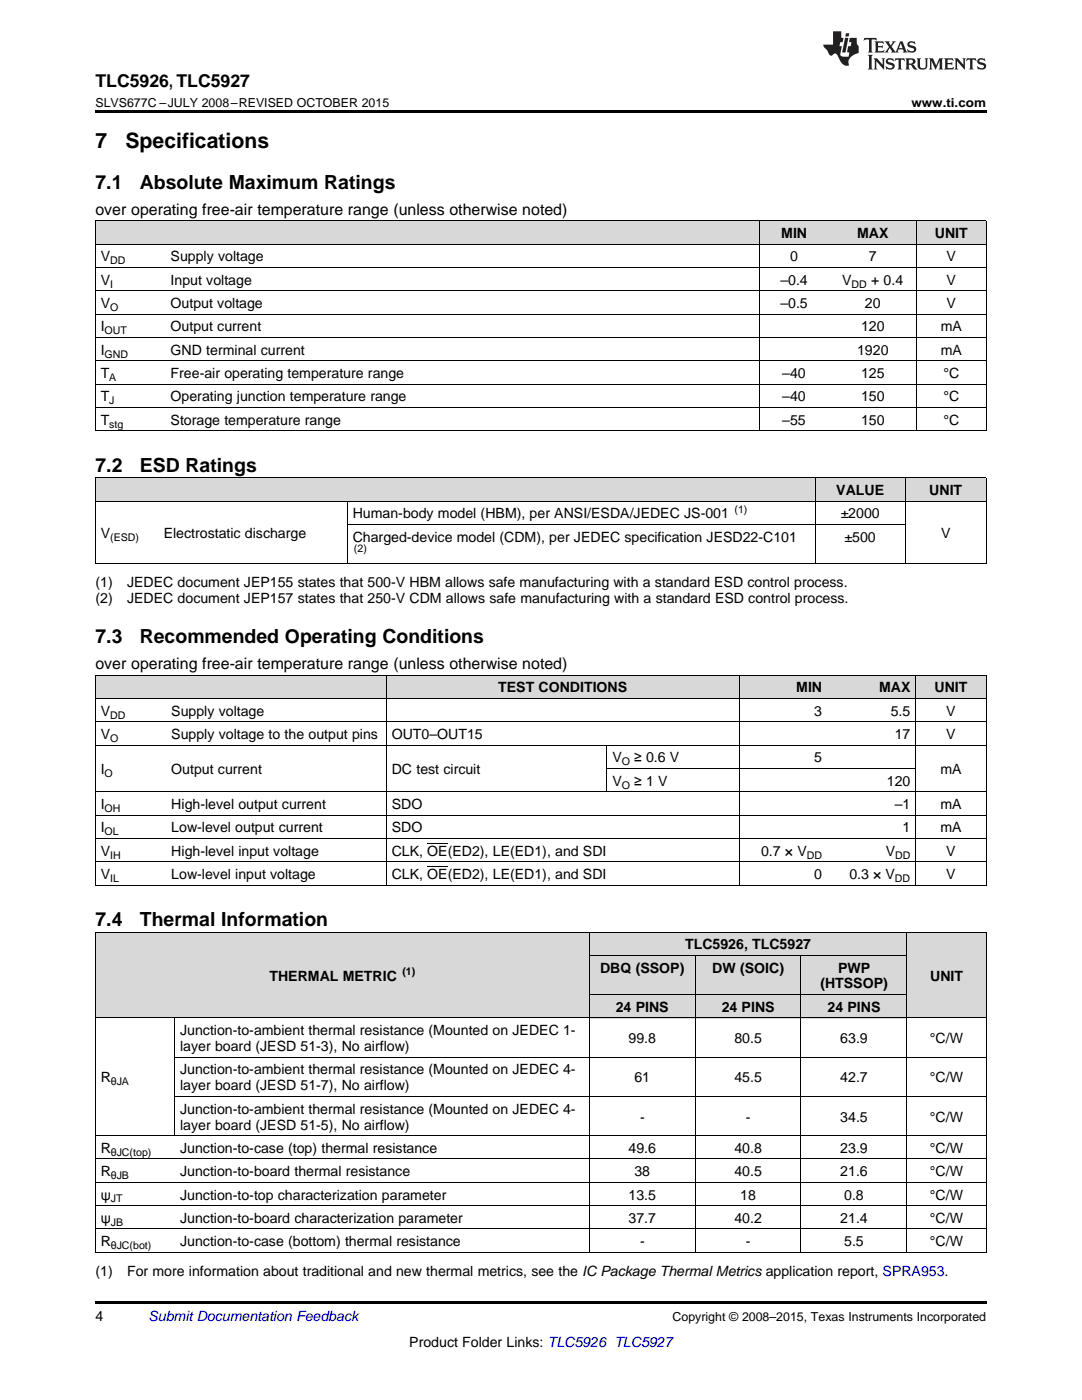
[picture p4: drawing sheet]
<svg xmlns="http://www.w3.org/2000/svg" width="216mm" height="279mm" viewBox="0 0 216 279" stroke-linecap="round" stroke-linejoin="round" font-family="sans-serif">
<defs><g id="words">
<g font-size="4.2">
<text x="19" y="29.6">7</text>
<text x="25" y="29.6">Specifications</text>
</g>
<g font-size="3.9">
<text x="19" y="37.7">7.1</text>
<text x="27.9" y="37.7">Absolute Maximum Ratings</text>
<text x="19" y="94.1">7.2</text>
<text x="27.9" y="94.1">ESD Ratings</text>
<text x="19" y="128.4">7.3</text>
<text x="27.9" y="128.4">Recommended Operating Conditions</text>
<text x="19" y="184.8">7.4</text>
<text x="27.9" y="184.8">Thermal Information</text>
</g>
<text font-size="3.5" x="19" y="17.3">TLC5926, TLC5927</text>
<g font-size="3.2">
<text x="19" y="42.9">over operating free-air temperature range (unless otherwise noted)</text>
<text x="19" y="133.5">over operating free-air temperature range (unless otherwise noted)</text>
</g>
<g font-size="2.8">
<text x="155.9" y="47.5">MIN</text>
<text x="171" y="47.5">MAX</text>
<text x="186.5" y="47.5">UNIT</text>
<text x="20.1" y="52.2">V</text>
<text x="34" y="52.2">Supply voltage</text>
<text x="157.7" y="52.2">0</text>
<text x="173.4" y="52.2">7</text>
<text x="188.9" y="52.2">V</text>
<text x="20.1" y="56.8">V</text>
<text x="34" y="56.8">Input voltage</text>
<text x="155.7" y="56.8">–0.4</text>
<text x="168.1" y="56.8">V</text>
<text x="173.8" y="56.8">+ 0.4</text>
<text x="188.9" y="56.8">V</text>
<text x="20.1" y="61.5">V</text>
<text x="34" y="61.5">Output voltage</text>
<text x="155.7" y="61.5">–0.5</text>
<text x="172.6" y="61.5">20</text>
<text x="188.9" y="61.5">V</text>
<text x="20.1" y="66.1">I</text>
<text x="20.1" y="70.8">I</text>
<text x="34" y="66.1">Output current</text>
<text x="34" y="70.8">GND terminal current</text>
<text x="171" y="70.8">1920</text>
<text x="171.8" y="66.1">120</text>
<text x="187.7" y="66.1">mA</text>
<text x="187.7" y="70.8">mA</text>
<text x="20.1" y="75.5">T</text>
<text x="34" y="75.5">Free-air operating temperature range</text>
<text x="156.1" y="75.5">–40</text>
<text x="171.8" y="75.5">125</text>
<text x="188.2" y="75.5">°C</text>
<text x="20.1" y="80.1">T</text>
<text x="34" y="80.1">Operating junction temperature range</text>
<text x="156.1" y="80.1">–40</text>
<text x="171.8" y="80.1">150</text>
<text x="188.2" y="80.1">°C</text>
<text x="20.1" y="84.8">T</text>
<text x="34" y="84.8">Storage temperature range</text>
<text x="156.1" y="84.8">–55</text>
<text x="171.8" y="84.8">150</text>
<text x="188.2" y="84.8">°C</text>
<text x="166.9" y="98.8">VALUE</text>
<text x="185.4" y="98.8">UNIT</text>
<text x="20.1" y="107.4">V</text>
<text x="32.7" y="107.4">Electrostatic discharge</text>
<text x="70.4" y="103.4">Human-body model (HBM), per ANSI/ESDA/JEDEC JS-001</text>
<text x="167.7" y="103.4">±2000</text>
<text x="187.8" y="107.4">V</text>
<text x="70.4" y="108.1">Charged-device model (CDM), per JEDEC specification JESD22-C101</text>
<text x="168.5" y="108.1">±500</text>
<text x="19" y="117.1">(1)</text>
<text x="25.4" y="117.1">JEDEC document JEP155 states that 500-V HBM allows safe manufacturing with a standard ESD control process.</text>
<text x="19" y="120.3">(2)</text>
<text x="25.4" y="120.3">JEDEC document JEP157 states that 250-V CDM allows safe manufacturing with a standard ESD control process.</text>
<text x="20.1" y="142.8">V</text>
<text x="34.2" y="142.8">Supply voltage</text>
<text x="99.4" y="138.2">TEST CONDITIONS</text>
<text x="158.9" y="138.2">MIN</text>
<text x="162.5" y="142.8">3</text>
<text x="175.4" y="138.2">MAX</text>
<text x="177.7" y="142.8">5.5</text>
<text x="186.5" y="138.2">UNIT</text>
<text x="188.8" y="142.8">V</text>
<text x="20.1" y="147.5">V</text>
<text x="34.2" y="147.5">Supply voltage to the output pins</text>
<text x="78.2" y="147.5">OUT0–OUT15</text>
<text x="178.5" y="147.5">17</text>
<text x="188.8" y="147.5">V</text>
<text x="20.1" y="154.5">I</text>
<text x="34.2" y="154.5">Output current</text>
<text x="78.2" y="154.5">DC test circuit</text>
<text x="122.2" y="152.2">V</text>
<text x="126.5" y="152.2">≥ 0.6 V</text>
<text x="162.5" y="152.2">5</text>
<text x="187.6" y="154.5">mA</text>
<text x="20.1" y="161.5">I</text>
<text x="34.2" y="161.5">High-level output current</text>
<text x="78.2" y="161.5">SDO</text>
<text x="122.2" y="156.8">V</text>
<text x="126.5" y="156.8">≥ 1 V</text>
<text x="177" y="156.8">120</text>
<text x="178.5" y="161.5">–1</text>
<text x="187.6" y="161.5">mA</text>
<text x="20.1" y="166.1">I</text>
<text x="34.2" y="166.1">Low-level output current</text>
<text x="78.2" y="166.1">SDO</text>
<text x="180.1" y="166.1">1</text>
<text x="187.6" y="166.1">mA</text>
<text x="20.1" y="170.8">V</text>
<text x="34.2" y="170.8">High-level input voltage</text>
<text x="78.2" y="170.8">CLK, OE(ED2), LE(ED1), and SDI</text>
<text x="151.9" y="170.8">0.7 × V</text>
<text x="176.7" y="170.8">V</text>
<text x="188.8" y="170.8">V</text>
<text x="20.1" y="175.4">V</text>
<text x="34.2" y="175.4">Low-level input voltage</text>
<text x="78.2" y="175.4">CLK, OE(ED2), LE(ED1), and SDI</text>
<text x="162.5" y="175.4">0</text>
<text x="169.5" y="175.4">0.3 × V</text>
<text x="188.8" y="175.4">V</text>
<text x="136.7" y="189.4">TLC5926, TLC5927</text>
<text x="53.8" y="195.7">THERMAL METRIC</text>
<text x="119.7" y="194.1">DBQ (SSOP)</text>
<text x="142.1" y="194.1">DW (SOIC)</text>
<text x="163.7" y="197.3">(HTSSOP)</text>
<text x="167.2" y="194.1">PWP</text>
<text x="185.6" y="195.7">UNIT</text>
<text x="122.9" y="201.9">24 PINS</text>
<text x="144" y="201.9">24 PINS</text>
<text x="165.1" y="201.9">24 PINS</text>
<text x="35.9" y="206.6">Junction-to-ambient thermal resistance (Mounted on JEDEC 1-</text>
<text x="35.9" y="209.8">layer board (JESD 51-3), No airflow)</text>
<text x="125.4" y="208.2">99.8</text>
<text x="146.5" y="208.2">80.5</text>
<text x="167.7" y="208.2">63.9</text>
<text x="185.6" y="208.2">°C/W</text>
<text x="35.9" y="214.4">Junction-to-ambient thermal resistance (Mounted on JEDEC 4-</text>
<text x="20.1" y="216">R</text>
<text x="35.9" y="217.6">layer board (JESD 51-7), No airflow)</text>
<text x="126.6" y="216">61</text>
<text x="146.5" y="216">45.5</text>
<text x="167.7" y="216">42.7</text>
<text x="185.6" y="216">°C/W</text>
<text x="35.9" y="222.2">Junction-to-ambient thermal resistance (Mounted on JEDEC 4-</text>
<text x="35.9" y="225.4">layer board (JESD 51-5), No airflow)</text>
<text x="127.7" y="223.8">-</text>
<text x="148.8" y="223.8">-</text>
<text x="167.7" y="223.8">34.5</text>
<text x="185.6" y="223.8">°C/W</text>
<text x="20.1" y="230.1">R</text>
<text x="35.9" y="230.1">Junction-to-case (top) thermal resistance</text>
<text x="125.4" y="230.1">49.6</text>
<text x="146.5" y="230.1">40.8</text>
<text x="167.7" y="230.1">23.9</text>
<text x="185.6" y="230.1">°C/W</text>
<text x="20.1" y="234.7">R</text>
<text x="20.1" y="239.4">ψ</text>
<text x="35.9" y="234.7">Junction-to-board thermal resistance</text>
<text x="35.9" y="239.4">Junction-to-top characterization parameter</text>
<text x="125.4" y="239.4">13.5</text>
<text x="126.6" y="234.7">38</text>
<text x="146.5" y="234.7">40.5</text>
<text x="147.7" y="239.4">18</text>
<text x="167.7" y="234.7">21.6</text>
<text x="168.5" y="239.4">0.8</text>
<text x="185.6" y="234.7">°C/W</text>
<text x="185.6" y="239.4">°C/W</text>
<text x="20.1" y="244.1">ψ</text>
<text x="35.9" y="244.1">Junction-to-board characterization parameter</text>
<text x="125.4" y="244.1">37.7</text>
<text x="146.5" y="244.1">40.2</text>
<text x="167.7" y="244.1">21.4</text>
<text x="185.6" y="244.1">°C/W</text>
<text x="20.1" y="248.7">R</text>
<text x="35.9" y="248.7">Junction-to-case (bottom) thermal resistance</text>
<text x="127.7" y="248.7">-</text>
<text x="148.8" y="248.7">-</text>
<text x="168.5" y="248.7">5.5</text>
<text x="185.6" y="248.7">°C/W</text>
<text x="19" y="254.6">(1)</text>
<text x="25.4" y="254.6">For more information about traditional and new thermal metrics, see the IC Package Thermal Metrics application report, SPRA953.</text>
<text x="19" y="263.6">4</text>
<text x="81.7" y="268.9">Product Folder Links: TLC5926 TLC5927</text>
</g>
<text font-size="2.8" fill="#0000c8" x="29.6" y="263.6">Submit Documentation Feedback</text>
<g font-size="2.5">
<text x="19" y="21.4">SLVS677C –JULY 2008–REVISED OCTOBER 2015</text>
<text x="181.9" y="21.4">www.ti.com</text>
<text x="134.2" y="263.6">Copyright © 2008–2015, Texas Instruments Incorporated</text>
</g>
<g font-size="2.1">
<text x="22" y="52.7">DD</text>
<text x="22" y="57.4">I</text>
<text x="169.9" y="57.4">DD</text>
<text x="22" y="62.1">O</text>
<text x="20.9" y="66.7">OUT</text>
<text x="20.9" y="71.4">GND</text>
<text x="21.8" y="76">A</text>
<text x="21.8" y="80.7">J</text>
<text x="21.8" y="85.3">stg</text>
<text x="22" y="107.9">(ESD)</text>
<text x="146.6" y="102.3">(1)</text>
<text x="70.6" y="110.1">(2)</text>
<text x="22" y="143.4">DD</text>
<text x="22" y="148.1">O</text>
<text x="20.9" y="155">O</text>
<text x="124.1" y="152.7">O</text>
<text x="124.1" y="157.4">O</text>
<text x="20.9" y="162">OH</text>
<text x="20.9" y="166.7">OL</text>
<text x="22" y="171.3">IH</text>
<text x="161" y="171.3">DD</text>
<text x="178.6" y="171.3">DD</text>
<text x="22" y="176">IL</text>
<text x="178.6" y="176">DD</text>
<text x="80.3" y="194.6">(1)</text>
<text x="22.1" y="216.6">θJA</text>
<text x="22.1" y="230.6">θJC(top)</text>
<text x="22.1" y="235.3">θJB</text>
<text x="22.1" y="240">JT</text>
<text x="22.1" y="244.6">JB</text>
<text x="22.1" y="249.3">θJC(bot)</text>
</g>
</g></defs>
<g fill="#d8d8d8">
<path d="M19 186.1h15.9v17.1h-15.9z"/>
<path d="M34.9 186.1h82.7v17.1h-82.7z"/>
<path d="M117.6 198.5h21.1v4.7h-21.1z"/>
<path d="M138.7 198.5h21.2v4.7h-21.2z"/>
<path d="M159.9 198.5h21.1v4.7h-21.1z"/>
<path d="M181 186.1h15.8v17.1h-15.8z"/>
<path d="M117.6 190.7h21.1v7.8h-21.1z"/>
<path d="M138.7 190.7h21.2v7.8h-21.2z"/>
<path d="M159.9 190.7h21.1v7.8h-21.1z"/>
<path d="M117.6 186.1h21.1v4.6h-21.1z"/>
<path d="M138.7 186.1h21.2v4.6h-21.2z"/>
<path d="M159.9 186.1h21.1v4.6h-21.1z"/>
<path d="M19 134.8h14.1v4.7h-14.1z"/>
<path d="M33.1 134.8h44v4.7h-44z"/>
<path d="M77.1 134.8h44v4.7h-44z"/>
<path d="M121.1 134.8h26.4v4.7h-26.4z"/>
<path d="M147.5 134.8h17.6v4.7h-17.6z"/>
<path d="M165.1 134.8h17.6v4.7h-17.6z"/>
<path d="M182.7 134.8h14.1v4.7h-14.1z"/>
<path d="M19 95.4h12.6v4.6h-12.6z"/>
<path d="M31.6 95.4h37.7v4.6h-37.7z"/>
<path d="M69.3 95.4h93.4v4.6h-93.4z"/>
<path d="M162.7 95.4h18v4.6h-18z"/>
<path d="M180.7 95.4h16.1v4.6h-16.1z"/>
<path d="M19 44.1h14v4.7h-14z"/>
<path d="M33 44.1h74.9v4.7h-74.9z"/>
<path d="M107.9 44.1h43.6v4.7h-43.6z"/>
<path d="M151.5 44.1h14v4.7h-14z"/>
<path d="M165.5 44.1h17.4v4.7h-17.4z"/>
<path d="M182.9 44.1h13.9v4.7h-13.9z"/>
</g>
<g fill="#000">
<path d="M19 22h177.8v.5h-177.8zM19 112.5h.2zM69.2 112.5h.1zM162.6 112.5h.1zM180.6 112.5h.1zM196.7 112.5h.1zM19 176.7h.2zM77 176.7h.1zM121 176.7h.1zM147.4 176.7h.1zM165 176.7h.1zM182.6 176.7h.1z"/>
<path d="M196.7 176.7h.1zM19 249.9l.2 .1zM117.5 249.9l.1 .1zM138.6 249.9l.1 .1zM159.8 249.9l.1 .1zM180.9 249.9l.1 .1zM196.7 249.9l.1 .1zM19 259.7h177.8v.5h-177.8z"/>
</g>
<g fill="none" stroke="#000" stroke-width=".2">
<path d="M19 58h177.8M19 53.4h177.8M19 48.7h177.8M19 44.1h177.8M19.1 44.1v41.9M151.5 44.1v41.9M182.8 44.1v41.9M196.8 44.1v41.9M19 76.7h177.8M19 72h177.8M19 67.4h177.8M19 62.7h177.8"/>
<path d="M19 100h177.8M19 95.3h177.8M19 86h177.8M19 81.3h177.8M19.1 95.4v17.1M162.6 95.4v17.1M180.6 95.4v17.1M196.8 95.4v17.1M19 112.5h177.8M69.3 100v12.5M69.3 104.7h111.4M19 139.4h177.8"/>
<path d="M19 134.7h177.8M19.1 134.8v41.9M77.1 134.8v41.9M147.5 134.8v41.9M182.7 134.8v41.9M196.8 134.8v41.9M19 158h177.8M19 148.7h177.8M19 144.1h177.8M121.1 148.7v9.4M121.1 153.4h61.6M19 176.7h177.8"/>
<path d="M19 172h177.8M19 167.3h177.8M19 162.7h177.8M19 186h177.8M19.1 186v64M117.6 186v64M117.6 198.5h63.4M117.6 190.7h63.4M138.7 190.7v59.3M159.8 190.7v59.3M180.9 186v64M196.8 186v64"/>
<path d="M19 203.1h177.8M34.8 203.2v23.5M34.9 218.8h161.9M34.9 211h161.9M19 236h177.8M19 231.3h177.8M19 226.6h177.8M19 249.9h177.8M19 245.3h177.8M19 240.6h177.8"/>
</g>
<g fill="#231f20">
<path d="M172.5 7.6l-.1 .5 .4-.2h.6v.1v2.1l-.2 .4h.9l-.2-.4v-2.1l.1-.1h.5l.5 .2-.2-.5zM174.5 8.3l.2 .3v1.5l-.2 .4h1.8l.2-.6a1.04 1.04 0 0 1-1.3 .2v-.7h.6l.3 .2v-.6l-.3 .2h-.6v-.6l.8-.1 .4 .3-.2-.5zM176.5 8.3l.9 1.1-.9 1.1h.8l-.2-.2 .4-.7 .5 .7-.2 .2h1.5l-.2-.2 .2-.4h.9l.1 .4-.2 .2h1l-.3-.3-.7-1.9h-.5l-.9 2-.8-1 .9-1h-.8l.1 .3-.4 .5-.3-.6 .1-.2zM179.7 8.6l.4 1h-.7zM181.3 8.4a.63 .63 0 0 0-.2 .7 .63 .63 0 0 0 .6 .4l.6 .2 .1 .2a.75 .75 0 0 1-.7 .4 .75 .75 0 0 1-.6-.5l.1 .7 .1-.1a1.11 1.11 0 0 0 1.5-.6 1.13 1.13 0 0 0-1.2-.8l-.1-.4a1.04 1.04 0 0 1 1.2 .2l-.2-.5-.2 .1-.4-.2zM173.2 10.9l.2 .4v2.2l-.2 .4h1l-.3-.4v-2.2l.3-.4zM174.3 11.6l.3 .4v1.5l-.3 .4h.8l-.2-.4v-1.3l1.5 1.7v-1.9l.2-.4h-.7l.2 .4v.9l-1.1-1.3zM177 11.8a.62 .62 0 0 0-.2 .7 .62 .62 0 0 0 .6 .4l.6 .1 .1 .3a.76 .76 0 0 1-.7 .3 .76 .76 0 0 1-.7-.4l.2 .7 .1-.1a1.11 1.11 0 0 0 1.5-.6 1.13 1.13 0 0 0-1.2-.8l-.1-.4a1.04 1.04 0 0 1 1.2 .2l-.2-.6-.2 .1-.5-.1zM178.7 11.6l-.2 .6a.61 .61 0 0 1 .8-.3v1.6l-.2 .4h.9l-.2-.4v-1.6a.63 .63 0 0 1 .7 .3l-.1-.6zM180.6 11.6l.3 .4v1.5l-.3 .4h1l-.2-.2-.1-.8 .6 .2a.76 .76 0 0 0 1.2 .7l-1-1a.58 .58 0 0 0 .6-.5 .58 .58 0 0 0-.5-.6zM181.4 11.9h.1a.45 .45 0 0 1 .5 .1 .45 .45 0 0 1 .1 .5l-.8 .2zM182.9 11.6l.2 .2a2.17 2.17 0 0 0 .3 1.9 .99 .99 0 0 0 1.6-.6v-1.1l.2-.4h-.7l.2 .2a1.92 1.92 0 0 1-.2 1.8 .6 .6 0 0 1-.9-.5v-1.1l.2-.4zM185.4 11.6l.2 .4v1.5l-.2 .4h.7l-.2-.4v-1.4l.8 1.8 .8-1.8v1.4l-.2 .4h.9l-.2-.4v-1.5l.2-.4h-.8l-.6 1.5-.6-1.5zM188.4 11.6l.2 .4v1.5l-.2 .4h1.8l.1-.6a1.04 1.04 0 0 1-1.2 .1v-.6h.5l.4 .2v-.6l-.4 .2h-.5v-.7h.8l.3 .3-.1-.6zM190.5 11.6l.2 .4v1.5l-.2 .4h.7l-.2-.4v-1.3l1.5 1.7v-1.9l.2-.4h-.7l.2 .4v.9l-1.1-1.3zM192.9 11.6l-.1 .6a.61 .61 0 0 1 .7-.3l.1 1.6-.3 .4h1l-.3-.4 .1-1.6a.63 .63 0 0 1 .7 .3l-.1-.6zM195.2 11.8a.62 .62 0 0 0-.2 .7 .62 .62 0 0 0 .6 .4l.6 .1 .1 .3a.76 .76 0 0 1-.7 .3 .76 .76 0 0 1-.6-.4l.1 .7 .1-.1a1.11 1.11 0 0 0 1.6-.6 1.13 1.13 0 0 0-1.3-.8l-.1-.4a1.04 1.04 0 0 1 1.2 .2l-.1-.6-.2 .1-.5-.1z"/>
<path d="M166.2 6.3v2.6h-1.9v.4l.8 .9a.91 .91 0 0 0 1 .8 .56 .56 0 0 1 .5-.3 .56 .56 0 0 1 .5 .3l.4 .8a1.53 1.53 0 0 0 1.9 1.2 1.54 1.54 0 0 1 1-2.1l.9-.3v-1.4a1.52 1.52 0 0 1-.4-1.6h-1.3l-.2 .8h.5l-.2 .8h-.5l-.1 1v.2l.4 .1-.2 .8a1.93 1.93 0 0 1-1.6-.3l.3-1.8h-.5l.2-.8h.4l.2-.8h-.4v-1.3zM168.6 7.6l-.6 2.9h.7l.6-2.9zM168.8 6.6l-.1 .7h.6l.2-.7z"/>
</g>
<path d="M85.3 172.9h4M85.3 168.3h4" fill="none" stroke="#000" stroke-width=".2"/>
<use href="#words"/>
</svg>
